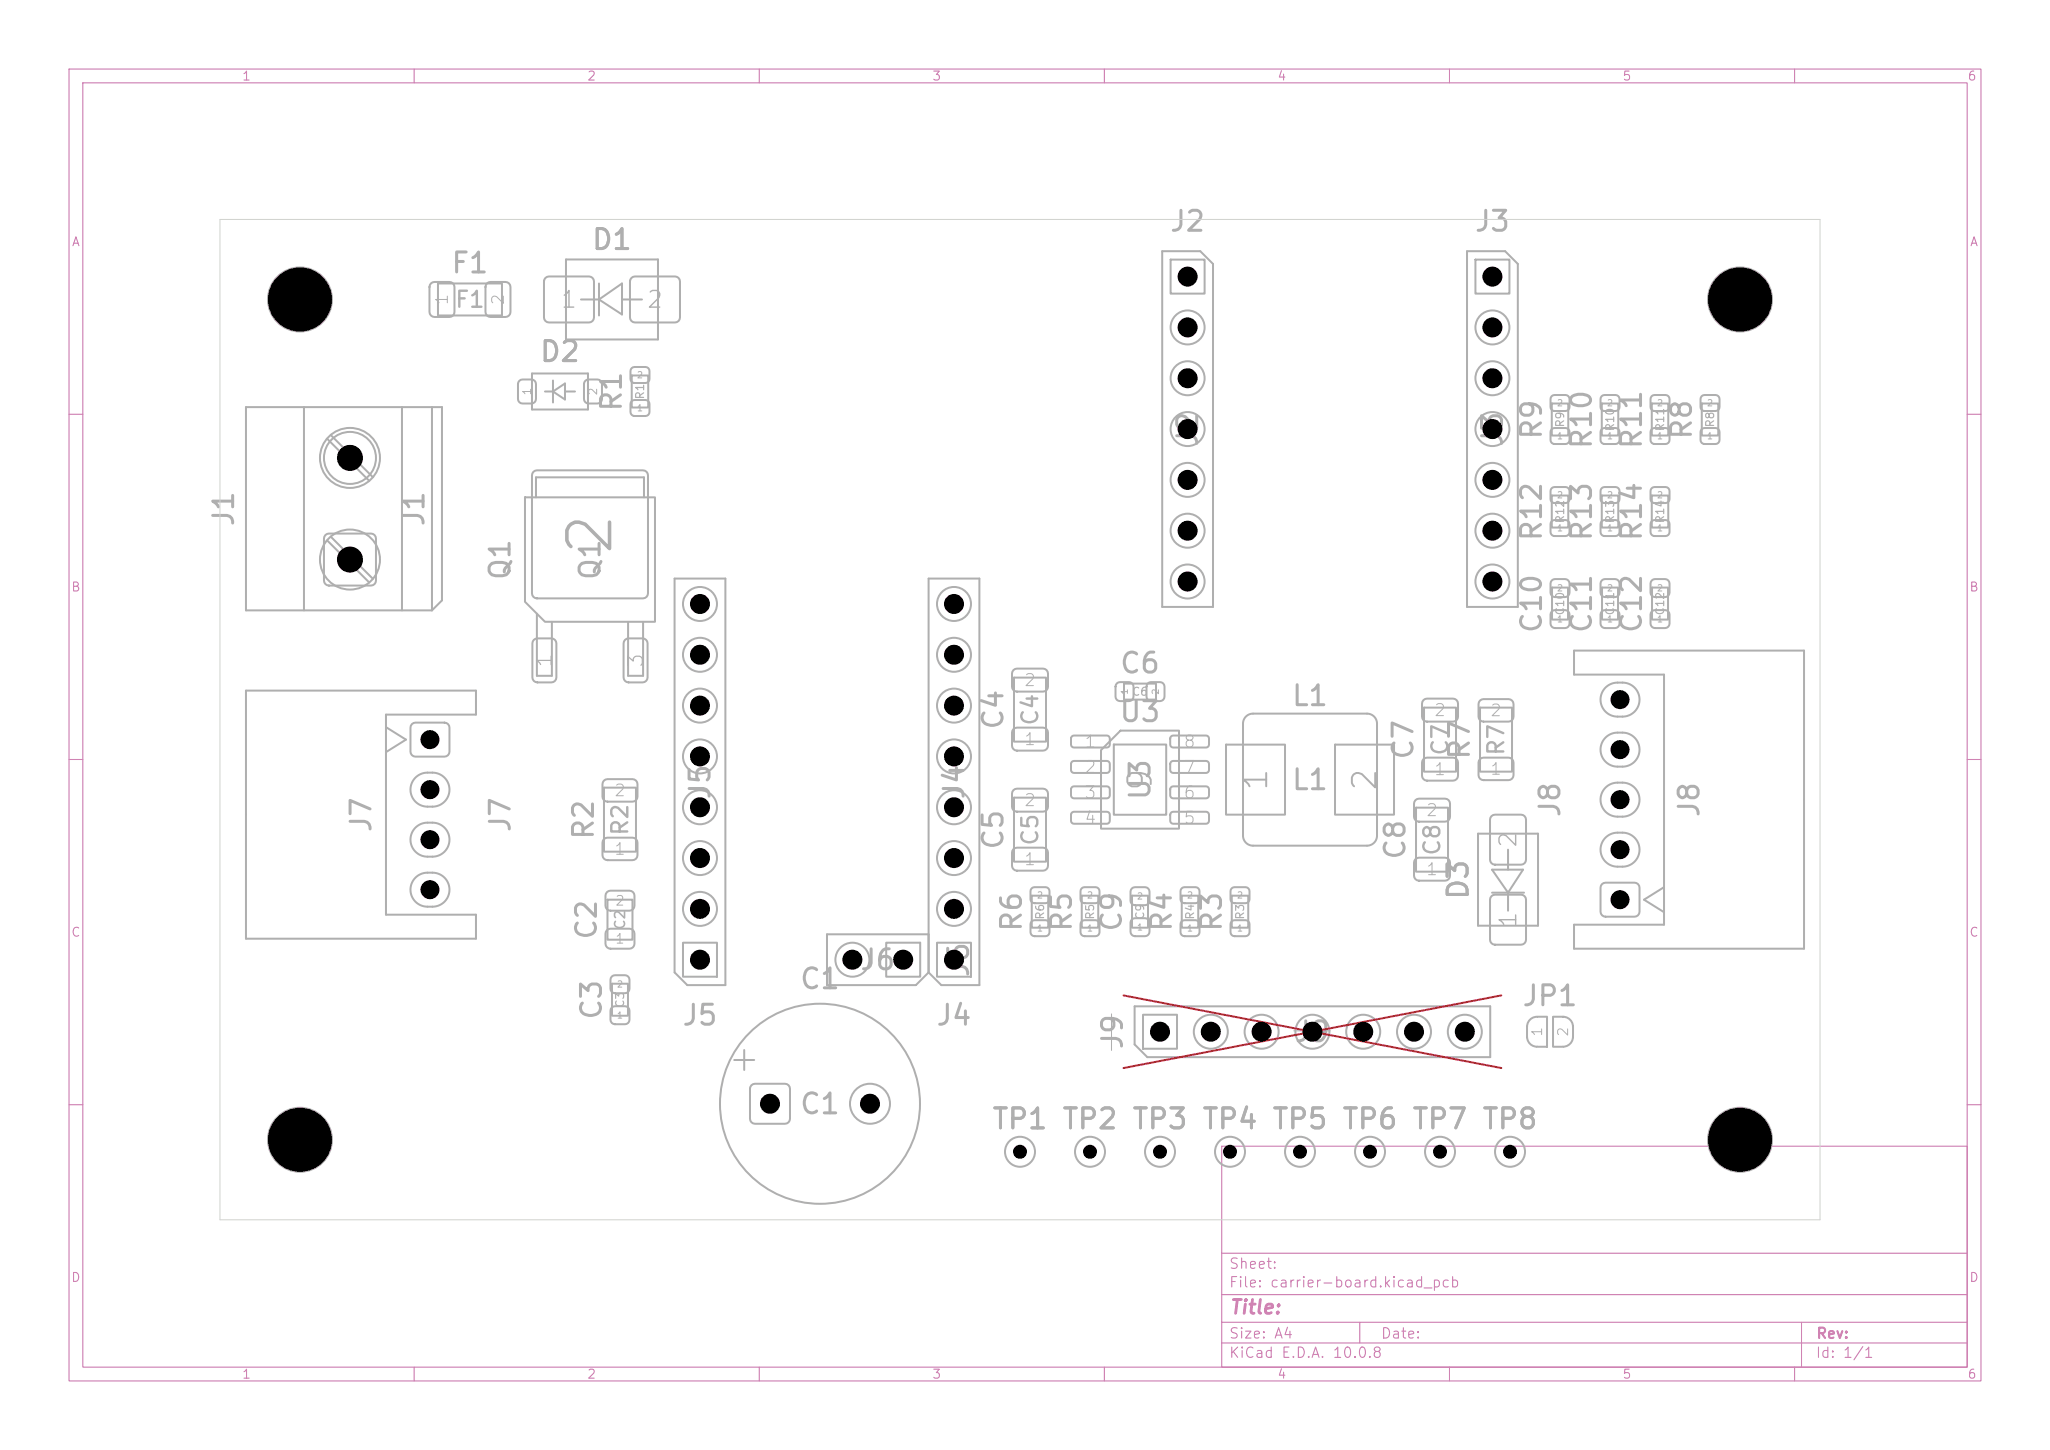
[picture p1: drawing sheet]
<svg xmlns="http://www.w3.org/2000/svg" width="297mm" height="210mm" viewBox="0 0 297 210" stroke-linecap="round" stroke-linejoin="round" font-family="sans-serif">
<defs><g id="words">
<text font-size="6.2" fill="#afafaf" x="90.2" y="81" transform="rotate(-90 90.2 81)">2</text>
<g font-size="3.4" fill="#afafaf">
<text x="167.7" y="114.9" transform="rotate(-90 167.7 114.9)">9</text>
<text x="184.5" y="114.9" transform="rotate(-90 184.5 114.9)">1</text>
<text x="200.3" y="114.9" transform="rotate(-90 200.3 114.9)">2</text>
</g>
<g font-size="2.9" fill="#afafaf">
<text x="169.3" y="34.2">J2</text>
<text x="213.4" y="34.2">J3</text>
<text x="65.2" y="40.3">F1</text>
<text x="85.5" y="36.9">D1</text>
<text x="78" y="53.1">D2</text>
<text x="90.8" y="59.8" transform="rotate(-90 90.8 59.8)">R1</text>
<text x="174.3" y="64.9" transform="rotate(-90 174.3 64.9)">J2</text>
<text x="218.4" y="64.9" transform="rotate(-90 218.4 64.9)">J3</text>
<text x="224.1" y="63.9" transform="rotate(-90 224.1 63.9)">R9</text>
<text x="231.3" y="65.3" transform="rotate(-90 231.3 65.3)">R10</text>
<text x="238.6" y="65.3" transform="rotate(-90 238.6 65.3)">R11</text>
<text x="245.8" y="63.9" transform="rotate(-90 245.8 63.9)">R8</text>
<text x="34.6" y="76.5" transform="rotate(-90 34.6 76.5)">J1</text>
<text x="62.2" y="76.5" transform="rotate(-90 62.2 76.5)">J1</text>
<text x="224.1" y="78.6" transform="rotate(-90 224.1 78.6)">R12</text>
<text x="231.3" y="78.6" transform="rotate(-90 231.3 78.6)">R13</text>
<text x="238.6" y="78.6" transform="rotate(-90 238.6 78.6)">R14</text>
<text x="74.6" y="84.2" transform="rotate(-90 74.6 84.2)">Q1</text>
<text x="87.7" y="84.2" transform="rotate(-90 87.7 84.2)">Q1</text>
<text x="224.1" y="91.9" transform="rotate(-90 224.1 91.9)">C10</text>
<text x="231.3" y="91.9" transform="rotate(-90 231.3 91.9)">C11</text>
<text x="238.6" y="91.9" transform="rotate(-90 238.6 91.9)">C12</text>
<text x="162" y="98.2">C6</text>
<text x="146.1" y="105.9" transform="rotate(-90 146.1 105.9)">C4</text>
<text x="162" y="105.3">U3</text>
<text x="187" y="102.9">L1</text>
<text x="205.5" y="110.2" transform="rotate(-90 205.5 110.2)">C7</text>
<text x="213.6" y="110.2" transform="rotate(-90 213.6 110.2)">R7</text>
<text x="103.6" y="116" transform="rotate(-90 103.6 116)">J5</text>
<text x="140.4" y="116" transform="rotate(-90 140.4 116)">J4</text>
<text x="167.4" y="116.1" transform="rotate(-90 167.4 116.1)">U3</text>
<text x="187" y="115.1">L1</text>
<text x="226.7" y="118.6" transform="rotate(-90 226.7 118.6)">J8</text>
<text x="246.9" y="118.6" transform="rotate(-90 246.9 118.6)">J8</text>
<text x="54.5" y="120.8" transform="rotate(-90 54.5 120.8)">J7</text>
<text x="74.7" y="120.8" transform="rotate(-90 74.7 120.8)">J7</text>
<text x="86.7" y="121.8" transform="rotate(-90 86.7 121.8)">R2</text>
<text x="146.1" y="123.3" transform="rotate(-90 146.1 123.3)">C5</text>
<text x="204.3" y="124.7" transform="rotate(-90 204.3 124.7)">C8</text>
<text x="213.4" y="130.5" transform="rotate(-90 213.4 130.5)">D3</text>
<text x="87.1" y="136.3" transform="rotate(-90 87.1 136.3)">C2</text>
<text x="148.7" y="135.2" transform="rotate(-90 148.7 135.2)">R6</text>
<text x="156" y="135.2" transform="rotate(-90 156 135.2)">R5</text>
<text x="163.2" y="135.2" transform="rotate(-90 163.2 135.2)">C9</text>
<text x="170.5" y="135.2" transform="rotate(-90 170.5 135.2)">R4</text>
<text x="177.7" y="135.2" transform="rotate(-90 177.7 135.2)">R3</text>
<text x="115.7" y="143.9">C1</text>
<text x="124.4" y="141.2">J6</text>
<text x="141.1" y="141.8" transform="rotate(-90 141.1 141.8)">J6</text>
<text x="87.9" y="147.9" transform="rotate(-90 87.9 147.9)">C3</text>
<text x="98.6" y="149.2">J5</text>
<text x="135.4" y="149.2">J4</text>
<text x="220.3" y="146.4">JP1</text>
<text x="163.4" y="152.2" transform="rotate(-90 163.4 152.2)">J9</text>
<text x="187.4" y="151.6">J9</text>
<text x="115.7" y="162.1">C1</text>
<text x="143.6" y="164.2">TP1 TP2 TP3 TP4 TP5 TP6 TP7 TP8</text>
</g>
<g font-size="2.5" fill="#afafaf">
<text x="49.3" y="68.2">2</text>
<text x="49.3" y="83">1</text>
</g>
<g font-size="2.4" fill="#afafaf">
<text x="81" y="45.2">1</text>
<text x="93.5" y="45.2">2</text>
<text x="220.3" y="123" transform="rotate(-90 220.3 123)">2</text>
<text x="220.3" y="134.6" transform="rotate(-90 220.3 134.6)">1</text>
</g>
<g font-size="2.3" fill="#afafaf">
<text x="65.8" y="45.1">F1</text>
<text x="151" y="105.3" transform="rotate(-90 151 105.3)">C4</text>
<text x="210.4" y="109.6" transform="rotate(-90 210.4 109.6)">C7</text>
<text x="218.5" y="109.6" transform="rotate(-90 218.5 109.6)">R7</text>
<text x="91.6" y="121.2" transform="rotate(-90 91.6 121.2)">R2</text>
<text x="151" y="122.7" transform="rotate(-90 151 122.7)">C5</text>
<text x="209.2" y="124.1" transform="rotate(-90 209.2 124.1)">C8</text>
</g>
<g font-size="2.1" fill="#afafaf">
<text x="80.5" y="96.9" transform="rotate(-90 80.5 96.9)">1</text>
<text x="93.7" y="96.9" transform="rotate(-90 93.7 96.9)">3</text>
</g>
<text font-size="2" fill="#c872ab" x="178" y="190.8">Title:</text>
<g font-size="1.9" fill="#afafaf">
<text x="233.6" y="102.8">5</text>
<text x="61.2" y="108.6">1</text>
<text x="233.6" y="110">4</text>
<text x="61.2" y="115.8">2</text>
<text x="233.6" y="117.2">3</text>
<text x="61.2" y="123">3</text>
<text x="233.6" y="124.5">2</text>
<text x="61.2" y="130.3">4</text>
<text x="233.6" y="131.7">1</text>
<text x="110.4" y="161.3">1</text>
<text x="124.9" y="161.3">2</text>
</g>
<g font-size="1.7" fill="#afafaf">
<text x="65.3" y="44.3" transform="rotate(-90 65.3 44.3)">1</text>
<text x="73.4" y="44.3" transform="rotate(-90 73.4 44.3)">2</text>
<text x="148.2" y="99.8">2</text>
<text x="207.6" y="104.2">2</text>
<text x="215.8" y="104.2">2</text>
<text x="148.2" y="108.4">1</text>
<text x="157" y="108.7">1</text>
<text x="157" y="112.4">2</text>
<text x="171.3" y="112.4">7</text>
<text x="171.3" y="108.7">8</text>
<text x="207.6" y="112.7">1</text>
<text x="215.8" y="112.6">1</text>
<text x="88.8" y="115.8">2</text>
<text x="148.2" y="117.2">2</text>
<text x="157" y="116.1">3</text>
<text x="157" y="119.8">4</text>
<text x="171.3" y="119.8">5</text>
<text x="171.3" y="116.1">6</text>
<text x="206.5" y="118.7">2</text>
<text x="88.8" y="124.2">1</text>
<text x="148.2" y="125.8">1</text>
<text x="206.5" y="127.2">1</text>
</g>
<g font-size="1.6" fill="#afafaf">
<text x="171.1" y="41.3">1</text>
<text x="215.3" y="41.3">1</text>
<text x="171.1" y="48.7">2</text>
<text x="215.3" y="48.7">2</text>
<text x="171.1" y="56">3</text>
<text x="215.3" y="56">3</text>
<text x="171.1" y="63.4">4</text>
<text x="215.3" y="63.4">4</text>
<text x="171.1" y="70.8">5</text>
<text x="215.3" y="70.8">5</text>
<text x="171.1" y="78.1">6</text>
<text x="215.3" y="78.1">6</text>
<text x="100.5" y="88.7">8</text>
<text x="137.3" y="88.7">8</text>
<text x="171.1" y="85.5">7</text>
<text x="215.3" y="85.5">7</text>
<text x="100.5" y="96.1">7</text>
<text x="137.3" y="96.1">7</text>
<text x="100.5" y="103.4">6</text>
<text x="137.3" y="103.4">6</text>
<text x="100.5" y="110.8">5</text>
<text x="137.3" y="110.8">5</text>
<text x="100.5" y="118.2">4</text>
<text x="137.3" y="118.2">4</text>
<text x="100.5" y="125.5">3</text>
<text x="137.3" y="125.5">3</text>
<text x="100.5" y="132.9">2</text>
<text x="137.3" y="132.9">2</text>
<text x="100.5" y="140.2">1</text>
<text x="122.5" y="140.2">2</text>
<text x="129.9" y="140.2">1</text>
<text x="137.3" y="140.2">1</text>
<text x="167.1" y="150.7">1</text>
<text x="174.5" y="150.7">2</text>
<text x="181.8" y="150.7">3</text>
<text x="189.2" y="150.7">4</text>
<text x="196.6" y="150.7">5</text>
<text x="203.9" y="150.7">6</text>
<text x="211.3" y="150.7">7</text>
</g>
<g font-size="1.5" fill="#c872ab">
<text x="178" y="184.1">Sheet:</text>
<text x="178" y="186.8">File: carrier-board.kicad_pcb</text>
<text x="178" y="197">KiCad E.D.A. 10.0.8</text>
<text x="178" y="194.2">Size: A4</text>
<text x="200" y="194.2">Date:</text>
<text x="263" y="197">Id: 1/1</text>
<text x="263" y="194.2">Rev:</text>
</g>
<g font-size="1.4" fill="#afafaf">
<text x="89" y="131.5">2</text>
<text x="89" y="137">1</text>
<text x="90.9" y="134.8" transform="rotate(-90 90.9 134.8)">C2</text>
<text x="223.8" y="150.3" transform="rotate(-90 223.8 150.3)">1</text>
<text x="227.6" y="150.3" transform="rotate(-90 227.6 150.3)">2</text>
<text x="146.9" y="167.9">1</text>
<text x="157.1" y="167.9">1</text>
<text x="167.2" y="167.9">1</text>
<text x="177.4" y="167.9">1</text>
<text x="187.5" y="167.9">1</text>
<text x="197.7" y="167.9">1</text>
<text x="207.8" y="167.9">1</text>
<text x="217.9" y="167.9">1</text>
</g>
<g font-size="1.3" fill="#c872ab">
<text x="35" y="12">1</text>
<text x="85" y="12">2</text>
<text x="135" y="12">3</text>
<text x="185" y="12">4</text>
<text x="235" y="12">5</text>
<text x="285" y="12">6</text>
<text x="10.3" y="36">A</text>
<text x="285.3" y="36">A</text>
<text x="10.2" y="86">B</text>
<text x="285.2" y="86">B</text>
<text x="10.2" y="136">C</text>
<text x="285.2" y="136">C</text>
<text x="10.2" y="186">D</text>
<text x="285.2" y="186">D</text>
<text x="35" y="200">1</text>
<text x="85" y="200">2</text>
<text x="135" y="200">3</text>
<text x="185" y="200">4</text>
<text x="235" y="200">5</text>
<text x="285" y="200">6</text>
</g>
<g font-size="1.2" fill="#afafaf">
<text x="77.2" y="57.4" transform="rotate(-90 77.2 57.4)">1</text>
<text x="86.8" y="57.4" transform="rotate(-90 86.8 57.4)">2</text>
<text x="93.6" y="57.9" transform="rotate(-90 93.6 57.9)">R1</text>
<text x="226.9" y="62" transform="rotate(-90 226.9 62)">R9</text>
<text x="234.1" y="62.6" transform="rotate(-90 234.1 62.6)">R10</text>
<text x="241.4" y="62.6" transform="rotate(-90 241.4 62.6)">R11</text>
<text x="248.6" y="62" transform="rotate(-90 248.6 62)">R8</text>
<text x="226.9" y="75.9" transform="rotate(-90 226.9 75.9)">R12</text>
<text x="234.1" y="75.9" transform="rotate(-90 234.1 75.9)">R13</text>
<text x="241.4" y="75.9" transform="rotate(-90 241.4 75.9)">R14</text>
<text x="226.9" y="89.2" transform="rotate(-90 226.9 89.2)">C10</text>
<text x="234.1" y="89.2" transform="rotate(-90 234.1 89.2)">C11</text>
<text x="241.4" y="89.2" transform="rotate(-90 241.4 89.2)">C12</text>
<text x="163.9" y="101">C6</text>
<text x="151.6" y="133.3" transform="rotate(-90 151.6 133.3)">R6</text>
<text x="158.8" y="133.3" transform="rotate(-90 158.8 133.3)">R5</text>
<text x="166" y="133.3" transform="rotate(-90 166 133.3)">C9</text>
<text x="173.3" y="133.3" transform="rotate(-90 173.3 133.3)">R4</text>
<text x="180.5" y="133.3" transform="rotate(-90 180.5 133.3)">R3</text>
<text x="90.7" y="146" transform="rotate(-90 90.7 146)">C3</text>
</g>
<g font-size=".9" fill="#afafaf">
<text x="92.2" y="59.8">1</text>
<text x="92.2" y="55">2</text>
<text x="225.5" y="59.1">2</text>
<text x="232.7" y="59.1">2</text>
<text x="240" y="59.1">2</text>
<text x="247.2" y="59.1">2</text>
<text x="225.5" y="63.8">1</text>
<text x="232.7" y="63.8">1</text>
<text x="240" y="63.8">1</text>
<text x="247.2" y="63.8">1</text>
<text x="225.5" y="77.2">1</text>
<text x="225.5" y="72.4">2</text>
<text x="232.7" y="77.2">1</text>
<text x="232.7" y="72.4">2</text>
<text x="240" y="77.2">1</text>
<text x="240" y="72.4">2</text>
<text x="225.5" y="85.9">2</text>
<text x="232.7" y="85.9">2</text>
<text x="240" y="85.9">2</text>
<text x="225.5" y="90.4">1</text>
<text x="232.7" y="90.4">1</text>
<text x="240" y="90.4">1</text>
<text x="163.6" y="100.7" transform="rotate(-90 163.6 100.7)">1</text>
<text x="168.1" y="100.7" transform="rotate(-90 168.1 100.7)">2</text>
<text x="150.1" y="130.4">2</text>
<text x="157.4" y="130.4">2</text>
<text x="164.6" y="130.5">2</text>
<text x="171.9" y="130.4">2</text>
<text x="179.1" y="130.4">2</text>
<text x="150.1" y="135.1">1</text>
<text x="157.4" y="135.1">1</text>
<text x="164.6" y="135">1</text>
<text x="171.9" y="135.1">1</text>
<text x="179.1" y="135.1">1</text>
<text x="89.3" y="143.2">2</text>
<text x="89.3" y="147.7">1</text>
</g>
</g></defs>
<g fill="none" stroke="#c872ab" stroke-width=".15">
<path d="M10 10h277v190h-277zM12 12h273v186h-273zM60 10v2M110 10v2M160 10v2M210 10v2M260 10v2M10 60h2M285 60h2M10 110h2M285 110h2M10 160h2"/>
<path d="M177 166h108v32h-108zM285 160h2M60 198v2M110 198v2M160 198v2M177 194.5h108M177 191.5h108M177 187.5h108M177 181.5h108M197 191.5v3M210 198v2M260 198v2"/>
<path d="M261 191.5v6.5"/>
</g>
<path d="M161 146.8v5.3M187.4 149.3h5.3" fill="none" stroke="#afafaf" stroke-width=".15"/>
<g fill="none" stroke="#afafaf" stroke-width=".29">
<path d="M82 37.6h13.3v11.6h-13.3zM168.4 36.4h5.5l1.8 1.8v49.7h-7.3zM169.6 37.6h4.9v4.9h-4.9zM212.5 36.4h5.6l1.8 1.8v49.7h-7.4zM213.8 37.6h4.9v4.9h-4.9zM35.6 59h28.4v28l-1.4 1.4h-27zM44 59v29.4M58.2 59v29.4M62.4 41l.5-.2h2.2a.72 .72 0 0 1 .7 .8v3.6a.72 .72 0 0 1-.7 .7h-2.2a.72 .72 0 0 1-.7-.7v-3.6zM62.6 59v29.4M63.5 41.1h9.2v4.6h-9.2zM70.5 41l.6-.2h2.1a.72 .72 0 0 1 .8 .8v3.6a.72 .72 0 0 1-.8 .7h-2.1a.72 .72 0 0 1-.8-.7v-3.6z"/>
<path d="M75.2 55.2l.5-.2h1.3a.65 .65 0 0 1 .7 .6v2.2a.65 .65 0 0 1-.7 .6h-1.3a.65 .65 0 0 1-.7-.6v-2.2zM77.1 54.1h8.1v5.2h-8.1zM79 56.7h1.1M79 40.3l.5-.3h5.8a.72 .72 0 0 1 .8 .8v5.2a.72 .72 0 0 1-.8 .7h-5.8a.72 .72 0 0 1-.7-.7v-5.2zM80.1 55.1v3.2M80.1 56.7l1.8-1.2v2.4zM81.9 56.7h1.4M84.2 43.4h2.6M84.8 55.2l.5-.2h1.3a.65 .65 0 0 1 .6 .6v2.2a.65 .65 0 0 1-.6 .6h-1.3a.65 .65 0 0 1-.7-.6v-2.2zM86.8 41.1v4.6M86.8 43.4l3.3-2.3v4.4zM90.1 43.4h2.9"/>
<path d="M91.5 40.3l.5-.3h5.8a.72 .72 0 0 1 .7 .8v5.2a.72 .72 0 0 1-.7 .7h-5.8a.72 .72 0 0 1-.7-.7v-5.2zM91.5 58.1l.4-.2h1.6a.58 .58 0 0 1 .6 .6v1.2a.58 .58 0 0 1-.6 .6h-1.6a.58 .58 0 0 1-.6-.6v-1.2zM91.5 53.3l.4-.1h1.6a.58 .58 0 0 1 .6 .5v1.2a.58 .58 0 0 1-.6 .6h-1.6a.58 .58 0 0 1-.6-.6v-1.2zM91.5 54.4h2.4v4.6h-2.4zM224.8 57.4l.4-.2h1.6a.58 .58 0 0 1 .6 .6v1.1a.58 .58 0 0 1-.6 .6h-1.6a.58 .58 0 0 1-.6-.6v-1.1zM224.8 58.4h2.4v4.7h-2.4zM232.1 57.4l.4-.2h1.6a.58 .58 0 0 1 .5 .6v1.1a.58 .58 0 0 1-.5 .6h-1.6a.58 .58 0 0 1-.6-.6v-1.1zM232.1 58.4h2.4v4.7h-2.4zM239.3 57.4l.4-.2h1.6a.58 .58 0 0 1 .6 .6v1.1a.58 .58 0 0 1-.6 .6h-1.6a.58 .58 0 0 1-.6-.6v-1.1zM239.3 58.4h2.4v4.7h-2.4zM246.5 57.4l.5-.2h1.5a.58 .58 0 0 1 .6 .6v1.1a.58 .58 0 0 1-.6 .6h-1.5a.58 .58 0 0 1-.6-.6v-1.1zM246.6 58.4h2.3v4.7h-2.3z"/>
<path d="M47.1 77.5l.6-.2h6a.72 .72 0 0 1 .8 .7v6.1a.72 .72 0 0 1-.8 .7h-6a.72 .72 0 0 1-.8-.7v-6.1zM47.4 63.6l6.1 6M47.4 78.3l6.1 6M47.9 63l6.1 6.1M47.9 77.7l6.1 6.1M76.1 72h18.8v18.1h-15.9l-2.9-2.9zM77.3 68.3l.5-.2h15.4a.72 .72 0 0 1 .7 .7v17.1a.72 .72 0 0 1-.7 .8h-15.4a.72 .72 0 0 1-.7-.8v-17.1zM77.7 72v-2.9h15.6v2.9M224.8 62.2l.4-.2h1.6a.58 .58 0 0 1 .6 .6v1.1a.58 .58 0 0 1-.6 .6h-1.6a.58 .58 0 0 1-.6-.6v-1.1zM224.8 75.5l.4-.2h1.6a.58 .58 0 0 1 .6 .6v1.2a.58 .58 0 0 1-.6 .5h-1.6a.58 .58 0 0 1-.6-.5v-1.2zM224.8 70.7l.4-.2h1.6a.58 .58 0 0 1 .6 .6v1.2a.58 .58 0 0 1-.6 .6h-1.6a.58 .58 0 0 1-.6-.6v-1.2zM224.8 71.8h2.4v4.6h-2.4z"/>
<path d="M232.1 62.2l.4-.2h1.6a.58 .58 0 0 1 .5 .6v1.1a.58 .58 0 0 1-.5 .6h-1.6a.58 .58 0 0 1-.6-.6v-1.1zM232.1 75.5l.4-.2h1.6a.58 .58 0 0 1 .5 .6v1.2a.58 .58 0 0 1-.5 .5h-1.6a.58 .58 0 0 1-.6-.5v-1.2zM232.1 70.7l.4-.2h1.6a.58 .58 0 0 1 .5 .6v1.2a.58 .58 0 0 1-.5 .6h-1.6a.58 .58 0 0 1-.6-.6v-1.2zM232.1 71.8h2.4v4.6h-2.4zM239.3 62.2l.4-.2h1.6a.58 .58 0 0 1 .6 .6v1.1a.58 .58 0 0 1-.6 .6h-1.6a.58 .58 0 0 1-.6-.6v-1.1zM239.3 75.5l.4-.2h1.6a.58 .58 0 0 1 .6 .6v1.2a.58 .58 0 0 1-.6 .5h-1.6a.58 .58 0 0 1-.6-.5v-1.2zM239.3 70.7l.4-.2h1.6a.58 .58 0 0 1 .6 .6v1.2a.58 .58 0 0 1-.6 .6h-1.6a.58 .58 0 0 1-.6-.6v-1.2zM239.3 71.8h2.4v4.6h-2.4zM246.5 62.2l.5-.2h1.5a.58 .58 0 0 1 .6 .6v1.1a.58 .58 0 0 1-.6 .6h-1.5a.58 .58 0 0 1-.6-.6v-1.1zM77.3 92.7l.6-.2h2a.72 .72 0 0 1 .7 .7v4.9a.72 .72 0 0 1-.7 .7h-2a.72 .72 0 0 1-.8-.7v-4.9zM77.8 88.9v9h2.2v-7.8M90.6 92.7l.5-.2h2a.72 .72 0 0 1 .7 .7v4.9a.73 .73 0 0 1-.7 .7h-2a.72 .72 0 0 1-.8-.7v-4.9z"/>
<path d="M91 90.1v7.8h2.2v-7.8M97.7 83.8h7.4v58.9h-5.5l-1.9-1.9zM134.5 83.8h7.4v58.9h-5.5l-1.9-1.9zM146.8 97l.5-.2h3.8a.72 .72 0 0 1 .7 .8v1.8a.72 .72 0 0 1-.7 .8h-3.8a.72 .72 0 0 1-.7-.8v-1.8zM146.9 98.1h4.6v9.3h-4.6zM161.8 99l.5-.2h1.3a.65 .65 0 0 1 .6 .6v1.5a.65 .65 0 0 1-.6 .6h-1.3a.65 .65 0 0 1-.7-.6v-1.5zM162.8 99h4.7v2.3h-4.7zM166.3 99l.5-.2h1.3a.65 .65 0 0 1 .6 .6v1.5a.65 .65 0 0 1-.6 .6h-1.3a.65 .65 0 0 1-.7-.6v-1.5zM224.8 88.6l.5-.2h1.4a.65 .65 0 0 1 .7 .6v1.3a.65 .65 0 0 1-.7 .7h-1.4a.65 .65 0 0 1-.7-.7v-1.3zM224.8 84.1l.5-.2h1.4a.65 .65 0 0 1 .7 .6v1.3a.65 .65 0 0 1-.7 .7h-1.4a.65 .65 0 0 1-.7-.7v-1.3zM224.9 85.1h2.3v4.6h-2.3zM228 94.2h33.4v43.2h-33.4v-3.5h13.1v-36.2h-13.1z"/>
<path d="M232.1 88.6l.4-.2h1.5a.65 .65 0 0 1 .6 .6v1.3a.65 .65 0 0 1-.6 .7h-1.5a.65 .65 0 0 1-.6-.7v-1.3zM232.1 84.1l.4-.2h1.5a.65 .65 0 0 1 .6 .6v1.3a.65 .65 0 0 1-.6 .7h-1.5a.65 .65 0 0 1-.6-.7v-1.3zM232.1 85.1h2.3v4.6h-2.3zM232.6 99.6a2.46 2.46 0 0 1 1.7-.7h.8a2.46 2.46 0 0 1 2.4 2.4 2.46 2.46 0 0 1-2.4 2.5h-.8a2.46 2.46 0 0 1-2.2-1.5 2.46 2.46 0 0 1 .5-2.7zM239.3 88.6l.5-.2h1.4a.65 .65 0 0 1 .7 .6v1.3a.65 .65 0 0 1-.7 .7h-1.4a.65 .65 0 0 1-.7-.7v-1.3zM239.3 84.1l.5-.2h1.4a.65 .65 0 0 1 .7 .6v1.3a.65 .65 0 0 1-.7 .7h-1.4a.65 .65 0 0 1-.7-.7v-1.3zM239.3 85.1h2.4v4.6h-2.4zM35.6 100h33.4v3.5h-13.1v29h13.1v3.5h-33.4zM55.9 105.3l2.9 1.8-2.9 1.8M59.7 104.9l.5-.2h4.2a.72 .72 0 0 1 .7 .7v3.5a.72 .72 0 0 1-.7 .7h-4.2a.72 .72 0 0 1-.7-.7v-3.5zM60.2 112.6a2.46 2.46 0 0 1 1.7-.7h.8a2.46 2.46 0 0 1 2.4 2.5 2.46 2.46 0 0 1-2.4 2.4h-.8a2.46 2.46 0 0 1-2.2-1.5 2.46 2.46 0 0 1 .5-2.7zM60.2 119.9a2.46 2.46 0 0 1 1.7-.8h.8a2.46 2.46 0 0 1 2.4 2.5 2.46 2.46 0 0 1-2.4 2.5h-.8a2.46 2.46 0 0 1-2.2-1.5 2.46 2.46 0 0 1 .5-2.7z"/>
<path d="M87.5 113.1l.5-.3h3.6a.72 .72 0 0 1 .8 .8v1.8a.72 .72 0 0 1-.8 .7h-3.6a.72 .72 0 0 1-.7-.7v-1.8zM87.5 114.1h4.6v9.2h-4.6zM146.8 114.4l.5-.2h3.8a.72 .72 0 0 1 .7 .7v1.9a.72 .72 0 0 1-.7 .8h-3.8a.72 .72 0 0 1-.7-.8v-1.9zM146.8 105.6l.5-.2h3.8a.73 .73 0 0 1 .7 .7v1.9a.72 .72 0 0 1-.7 .7h-3.8a.72 .72 0 0 1-.7-.7v-1.9zM146.9 115.5h4.6v9.3h-4.6zM155.3 106.7l.3-.2h4.8a.43 .43 0 0 1 .4 .5v.8a.43 .43 0 0 1-.4 .5h-4.8a.43 .43 0 0 1-.4-.5v-.8zM155.3 110.3l.3-.1h4.8a.43 .43 0 0 1 .4 .4v.9a.43 .43 0 0 1-.4 .4h-4.8a.43 .43 0 0 1-.4-.4v-.9zM155.3 114l.3-.1h4.8a.43 .43 0 0 1 .4 .4v.9a.43 .43 0 0 1-.4 .4h-4.8a.43 .43 0 0 1-.4-.4v-.9zM155.3 117.7l.3-.1h4.8a.43 .43 0 0 1 .4 .4v.9a.43 .43 0 0 1-.4 .4h-4.8a.43 .43 0 0 1-.4-.4v-.9zM161.4 107.8h7.6v10.2h-7.6zM162.3 105.8h8.5v14.2h-11.3v-11.4zM169.7 117.7l.3-.1h4.7a.43 .43 0 0 1 .5 .4v.9a.43 .43 0 0 1-.5 .4h-4.7a.43 .43 0 0 1-.5-.4v-.9z"/>
<path d="M169.7 114l.3-.1h4.7a.43 .43 0 0 1 .5 .4v.9a.43 .43 0 0 1-.5 .4h-4.7a.43 .43 0 0 1-.5-.4v-.9zM169.7 110.3l.3-.1h4.7a.43 .43 0 0 1 .5 .4v.9a.43 .43 0 0 1-.5 .4h-4.7a.43 .43 0 0 1-.5-.4v-.9zM169.7 106.7l.3-.2h4.7a.43 .43 0 0 1 .5 .5v.8a.43 .43 0 0 1-.5 .5h-4.7a.43 .43 0 0 1-.5-.5v-.8zM177.6 107.8h8.6v10.2h-8.6zM180.5 103.8l.4-.3 .6-.1h16.6a1.45 1.45 0 0 1 1.4 1.4v16.2a1.45 1.45 0 0 1-1.4 1.5h-16.6a1.45 1.45 0 0 1-1.4-1.5v-16.2l.1-.5zM193.4 107.8h8.6v10.2h-8.6zM205.1 115.9l.5-.2h3.8a.72 .72 0 0 1 .7 .7v1.9a.72 .72 0 0 1-.7 .7h-3.8a.72 .72 0 0 1-.7-.7v-1.9zM205.2 117h4.6v9.2h-4.6zM206.2 109.9l.5-.2h3.8a.72 .72 0 0 1 .7 .8v1.8a.72 .72 0 0 1-.7 .8h-3.8a.72 .72 0 0 1-.7-.8v-1.8zM206.2 101.4l.5-.2h3.8a.73 .73 0 0 1 .7 .7v1.9a.72 .72 0 0 1-.7 .7h-3.8a.72 .72 0 0 1-.7-.7v-1.9zM206.3 102.5h4.6v9.3h-4.6zM214.4 109.9l.5-.2h3.7a.72 .72 0 0 1 .7 .8v1.8a.72 .72 0 0 1-.7 .7h-3.7a.72 .72 0 0 1-.7-.7v-1.8z"/>
<path d="M214.4 101.5l.5-.2h3.7a.72 .72 0 0 1 .7 .7v1.8a.72 .72 0 0 1-.7 .7h-3.7a.72 .72 0 0 1-.7-.7v-1.8zM214.4 102.5h4.7v9.3h-4.7zM216.1 118.2l.5-.2h3.8a.72 .72 0 0 1 .7 .7v5.8a.72 .72 0 0 1-.7 .7h-3.8a.72 .72 0 0 1-.7-.7v-5.8zM232.6 114.1a2.46 2.46 0 0 1 1.7-.7h.8a2.46 2.46 0 0 1 2.4 2.4 2.46 2.46 0 0 1-2.4 2.5h-.8a2.46 2.46 0 0 1-2.2-1.5 2.46 2.46 0 0 1 .5-2.7zM232.6 106.8a2.46 2.46 0 0 1 1.7-.7h.8a2.46 2.46 0 0 1 2.4 2.5 2.46 2.46 0 0 1-2.4 2.4h-.8a2.46 2.46 0 0 1-2.2-1.5 2.46 2.46 0 0 1 .5-2.7zM60.2 127.1a2.46 2.46 0 0 1 1.7-.7h.8a2.46 2.46 0 0 1 2.4 2.5 2.46 2.46 0 0 1-2.4 2.4h-.8a2.46 2.46 0 0 1-2.2-1.5 2.46 2.46 0 0 1 .5-2.7zM87.5 121.5l.5-.2h3.6a.72 .72 0 0 1 .8 .7v1.9a.72 .72 0 0 1-.8 .7h-3.6a.72 .72 0 0 1-.7-.7v-1.9zM87.9 134.7l.5-.2h2.8a.72 .72 0 0 1 .7 .7v1.5a.72 .72 0 0 1-.7 .7h-2.8a.72 .72 0 0 1-.7-.7v-1.5zM87.9 129.2l.5-.2h2.8a.72 .72 0 0 1 .7 .7v1.5a.72 .72 0 0 1-.7 .7h-2.8a.72 .72 0 0 1-.7-.7v-1.5zM88 130.3h3.6v5.8h-3.6zM99 136.5h4.9v5h-4.9zM128.4 136.5h4.9v5h-4.9z"/>
<path d="M134.5 135.3h-14.7v7.4h12.9l1.8-1.9M135.8 136.5h4.9v5h-4.9zM146.8 123l.5-.2h3.8a.72 .72 0 0 1 .7 .7v1.9a.72 .72 0 0 1-.7 .7h-3.8a.72 .72 0 0 1-.7-.7v-1.9zM149.5 133.4l.4-.1h1.6a.58 .58 0 0 1 .6 .6v1.1a.58 .58 0 0 1-.6 .6h-1.6a.58 .58 0 0 1-.6-.6v-1.1zM149.5 128.7l.4-.2h1.6a.58 .58 0 0 1 .6 .6v1.1a.58 .58 0 0 1-.6 .6h-1.6a.58 .58 0 0 1-.6-.6v-1.1zM149.5 129.7h2.4v4.7h-2.4zM156.7 133.4l.4-.1h1.6a.58 .58 0 0 1 .6 .6v1.1a.58 .58 0 0 1-.6 .6h-1.6a.58 .58 0 0 1-.6-.6v-1.1zM156.7 128.7l.4-.2h1.6a.58 .58 0 0 1 .6 .6v1.1a.58 .58 0 0 1-.6 .6h-1.6a.58 .58 0 0 1-.6-.6v-1.1zM156.7 129.7h2.4v4.7h-2.4zM164 133.2l.4-.2h1.5a.65 .65 0 0 1 .6 .6v1.3a.65 .65 0 0 1-.6 .7h-1.5a.65 .65 0 0 1-.6-.7v-1.3zM164 128.7l.4-.2h1.5a.65 .65 0 0 1 .6 .6v1.3a.65 .65 0 0 1-.6 .7h-1.5a.65 .65 0 0 1-.6-.7v-1.3zM164 129.7h2.3v4.7h-2.3z"/>
<path d="M171.2 133.4l.4-.1h1.6a.58 .58 0 0 1 .6 .6v1.1a.58 .58 0 0 1-.6 .6h-1.6a.58 .58 0 0 1-.6-.6v-1.1zM171.2 128.7l.4-.2h1.6a.58 .58 0 0 1 .6 .6v1.1a.58 .58 0 0 1-.6 .6h-1.6a.58 .58 0 0 1-.6-.6v-1.1zM171.2 129.7h2.4v4.7h-2.4zM178.4 133.4l.5-.1h1.5a.58 .58 0 0 1 .6 .6v1.1a.58 .58 0 0 1-.6 .6h-1.5a.58 .58 0 0 1-.6-.6v-1.1zM178.4 128.7l.5-.2h1.5a.58 .58 0 0 1 .6 .6v1.1a.58 .58 0 0 1-.6 .6h-1.5a.58 .58 0 0 1-.6-.6v-1.1zM178.5 129.7h2.3v4.7h-2.3zM205.1 124.4l.5-.2h3.8a.72 .72 0 0 1 .7 .7v1.9a.72 .72 0 0 1-.7 .8h-3.8a.72 .72 0 0 1-.7-.8v-1.9zM214.1 120.7h8.7v13.4h-8.7zM216.1 129.8l.5-.2h3.8a.72 .72 0 0 1 .7 .7v5.8a.72 .72 0 0 1-.7 .7h-3.8a.72 .72 0 0 1-.7-.7v-5.8zM216.2 129.3h4.6M216.2 126h4.5l-2.2 3.3zM218.5 123.1v2.9"/>
<path d="M218.5 129.3v2.6M232.1 128.1l.5-.3h4.2a.72 .72 0 0 1 .7 .8v3.4a.72 .72 0 0 1-.7 .8h-4.2a.72 .72 0 0 1-.7-.8v-3.4zM232.6 121.3a2.46 2.46 0 0 1 1.7-.7h.8a2.46 2.46 0 0 1 2.4 2.5 2.46 2.46 0 0 1-2.4 2.4h-.8a2.46 2.46 0 0 1-2.2-1.5 2.46 2.46 0 0 1 .5-2.7zM241.1 128.5l-2.9 1.8 2.9 1.8M88.6 145.9l.5-.2h1.4a.65 .65 0 0 1 .7 .7v1.3a.65 .65 0 0 1-.7 .6h-1.4a.65 .65 0 0 1-.7-.6v-1.3zM88.6 141.4l.5-.2h1.4a.65 .65 0 0 1 .7 .7v1.3a.65 .65 0 0 1-.7 .7h-1.4a.65 .65 0 0 1-.7-.7v-1.3zM88.7 142.5h2.3v4.6h-2.3zM106.4 153.5h2.9M107.8 152.1v2.9M108.9 157.2l.5-.2h4.3a.72 .72 0 0 1 .8 .7v4.3a.72 .72 0 0 1-.8 .8h-4.3a.72 .72 0 0 1-.7-.8v-4.3zM164.4 145.7h51.5v7.4h-49.7l-1.8-1.8zM165.6 147h4.9v4.9h-4.9z"/>
<path d="M221.8 147.6l.7-.3h1.6v4.3h-1.4a1.41 1.41 0 0 1-1.5-1.4v-1.5a1.38 1.38 0 0 1 .6-1.1zM225 147.3h1.4a1.41 1.41 0 0 1 1.5 1.4v1.5a1.41 1.41 0 0 1-1.5 1.4h-1.4z"/>
<circle cx="43.5" cy="43.4" r="4.6"/>
<circle cx="172.1" cy="47.4" r="2.46"/>
<circle cx="172.1" cy="54.8" r="2.46"/>
<circle cx="216.2" cy="47.4" r="2.46"/>
<circle cx="216.2" cy="54.8" r="2.46"/>
<circle cx="252.1" cy="43.4" r="4.6"/>
<circle cx="50.7" cy="66.3" r="3.8"/>
<circle cx="50.7" cy="66.3" r="4.3"/>
<circle cx="172.1" cy="76.9" r="2.46"/>
<circle cx="172.1" cy="62.1" r="2.46"/>
<circle cx="172.1" cy="69.5" r="2.46"/>
<circle cx="216.2" cy="76.9" r="2.46"/>
<circle cx="216.2" cy="62.1" r="2.46"/>
<circle cx="216.2" cy="69.5" r="2.46"/>
<circle cx="50.7" cy="81" r="4.3"/>
<circle cx="101.4" cy="87.5" r="2.46"/>
<circle cx="101.4" cy="94.8" r="2.46"/>
<circle cx="138.2" cy="87.5" r="2.46"/>
<circle cx="138.2" cy="94.8" r="2.46"/>
<circle cx="172.1" cy="84.2" r="2.46"/>
<circle cx="216.2" cy="84.2" r="2.46"/>
<circle cx="101.4" cy="102.2" r="2.46"/>
<circle cx="101.4" cy="116.9" r="2.46"/>
<circle cx="101.4" cy="109.6" r="2.46"/>
<circle cx="138.2" cy="102.2" r="2.46"/>
<circle cx="138.2" cy="116.9" r="2.46"/>
<circle cx="138.2" cy="109.6" r="2.46"/>
<circle cx="101.4" cy="124.3" r="2.46"/>
<circle cx="101.4" cy="131.6" r="2.46"/>
<circle cx="123.5" cy="139" r="2.46"/>
<circle cx="138.2" cy="124.3" r="2.46"/>
<circle cx="138.2" cy="131.6" r="2.46"/>
<circle cx="118.8" cy="159.9" r="14.5"/>
<circle cx="126" cy="159.9" r="2.9"/>
<circle cx="175.4" cy="149.4" r="2.46"/>
<circle cx="182.8" cy="149.4" r="2.46"/>
<circle cx="190.1" cy="149.4" r="2.46"/>
<circle cx="197.5" cy="149.4" r="2.46"/>
<circle cx="204.9" cy="149.4" r="2.46"/>
<circle cx="212.2" cy="149.4" r="2.46"/>
<circle cx="43.5" cy="165.1" r="4.6"/>
<circle cx="147.8" cy="166.8" r="2.17"/>
<circle cx="157.9" cy="166.8" r="2.17"/>
<circle cx="168.1" cy="166.8" r="2.17"/>
<circle cx="178.2" cy="166.8" r="2.17"/>
<circle cx="188.3" cy="166.8" r="2.17"/>
<circle cx="198.5" cy="166.8" r="2.17"/>
<circle cx="208.6" cy="166.8" r="2.17"/>
<circle cx="218.8" cy="166.8" r="2.17"/>
<circle cx="252.1" cy="165.1" r="4.6"/>
</g>
<path d="M162.8 144.2l54.7 10.5M217.5 144.2l-54.7 10.5" fill="none" stroke="#e12e31" stroke-width=".29"/>
<path d="M31.9 31.8h231.8v144.9h-231.8z" fill="none" stroke="#d0d2cd" stroke-width=".14"/>
<g fill="#000">
<circle cx="43.5" cy="43.4" r="4.6"/>
<circle cx="172.1" cy="54.8" r="1.45"/>
<circle cx="172.1" cy="47.4" r="1.45"/>
<circle cx="172.1" cy="40.1" r="1.45"/>
<circle cx="216.2" cy="54.8" r="1.45"/>
<circle cx="216.2" cy="47.4" r="1.45"/>
<circle cx="216.2" cy="40.1" r="1.45"/>
<circle cx="252.1" cy="43.4" r="4.6"/>
<circle cx="50.7" cy="66.3" r="1.88"/>
<circle cx="172.1" cy="62.1" r="1.45"/>
<circle cx="172.1" cy="69.5" r="1.45"/>
<circle cx="172.1" cy="76.9" r="1.45"/>
<circle cx="216.2" cy="62.1" r="1.45"/>
<circle cx="216.2" cy="69.5" r="1.45"/>
<circle cx="216.2" cy="76.9" r="1.45"/>
<circle cx="50.7" cy="81" r="1.88"/>
<circle cx="101.4" cy="87.5" r="1.45"/>
<circle cx="101.4" cy="94.8" r="1.45"/>
<circle cx="138.2" cy="87.5" r="1.45"/>
<circle cx="138.2" cy="94.8" r="1.45"/>
<circle cx="172.1" cy="84.2" r="1.45"/>
<circle cx="216.2" cy="84.2" r="1.45"/>
<circle cx="62.3" cy="107.1" r="1.38"/>
<circle cx="62.3" cy="114.4" r="1.38"/>
<circle cx="101.4" cy="109.6" r="1.45"/>
<circle cx="101.4" cy="116.9" r="1.45"/>
<circle cx="101.4" cy="102.2" r="1.45"/>
<circle cx="138.2" cy="109.6" r="1.45"/>
<circle cx="138.2" cy="116.9" r="1.45"/>
<circle cx="138.2" cy="102.2" r="1.45"/>
<circle cx="234.7" cy="108.6" r="1.38"/>
<circle cx="234.7" cy="115.8" r="1.38"/>
<circle cx="234.7" cy="101.3" r="1.38"/>
<circle cx="62.3" cy="128.9" r="1.38"/>
<circle cx="62.3" cy="121.6" r="1.38"/>
<circle cx="101.4" cy="124.3" r="1.45"/>
<circle cx="101.4" cy="131.6" r="1.45"/>
<circle cx="101.4" cy="139" r="1.45"/>
<circle cx="123.5" cy="139" r="1.45"/>
<circle cx="130.9" cy="139" r="1.45"/>
<circle cx="138.2" cy="124.3" r="1.45"/>
<circle cx="138.2" cy="131.6" r="1.45"/>
<circle cx="138.2" cy="139" r="1.45"/>
<circle cx="234.7" cy="130.3" r="1.38"/>
<circle cx="234.7" cy="123.1" r="1.38"/>
<circle cx="111.6" cy="159.9" r="1.45"/>
<circle cx="126" cy="159.9" r="1.45"/>
<circle cx="168.1" cy="149.4" r="1.45"/>
<circle cx="175.4" cy="149.4" r="1.45"/>
<circle cx="182.8" cy="149.4" r="1.45"/>
<circle cx="190.1" cy="149.4" r="1.45"/>
<circle cx="197.5" cy="149.4" r="1.45"/>
<circle cx="204.9" cy="149.4" r="1.45"/>
<circle cx="212.2" cy="149.4" r="1.45"/>
<circle cx="43.5" cy="165.1" r="4.6"/>
<circle cx="147.8" cy="166.8" r="1.01"/>
<circle cx="157.9" cy="166.8" r="1.01"/>
<circle cx="168.1" cy="166.8" r="1.01"/>
<circle cx="178.2" cy="166.8" r="1.01"/>
<circle cx="188.3" cy="166.8" r="1.01"/>
<circle cx="198.5" cy="166.8" r="1.01"/>
<circle cx="208.6" cy="166.8" r="1.01"/>
<circle cx="218.8" cy="166.8" r="1.01"/>
<circle cx="252.1" cy="165.1" r="4.6"/>
</g>
<use href="#words"/>
</svg>
